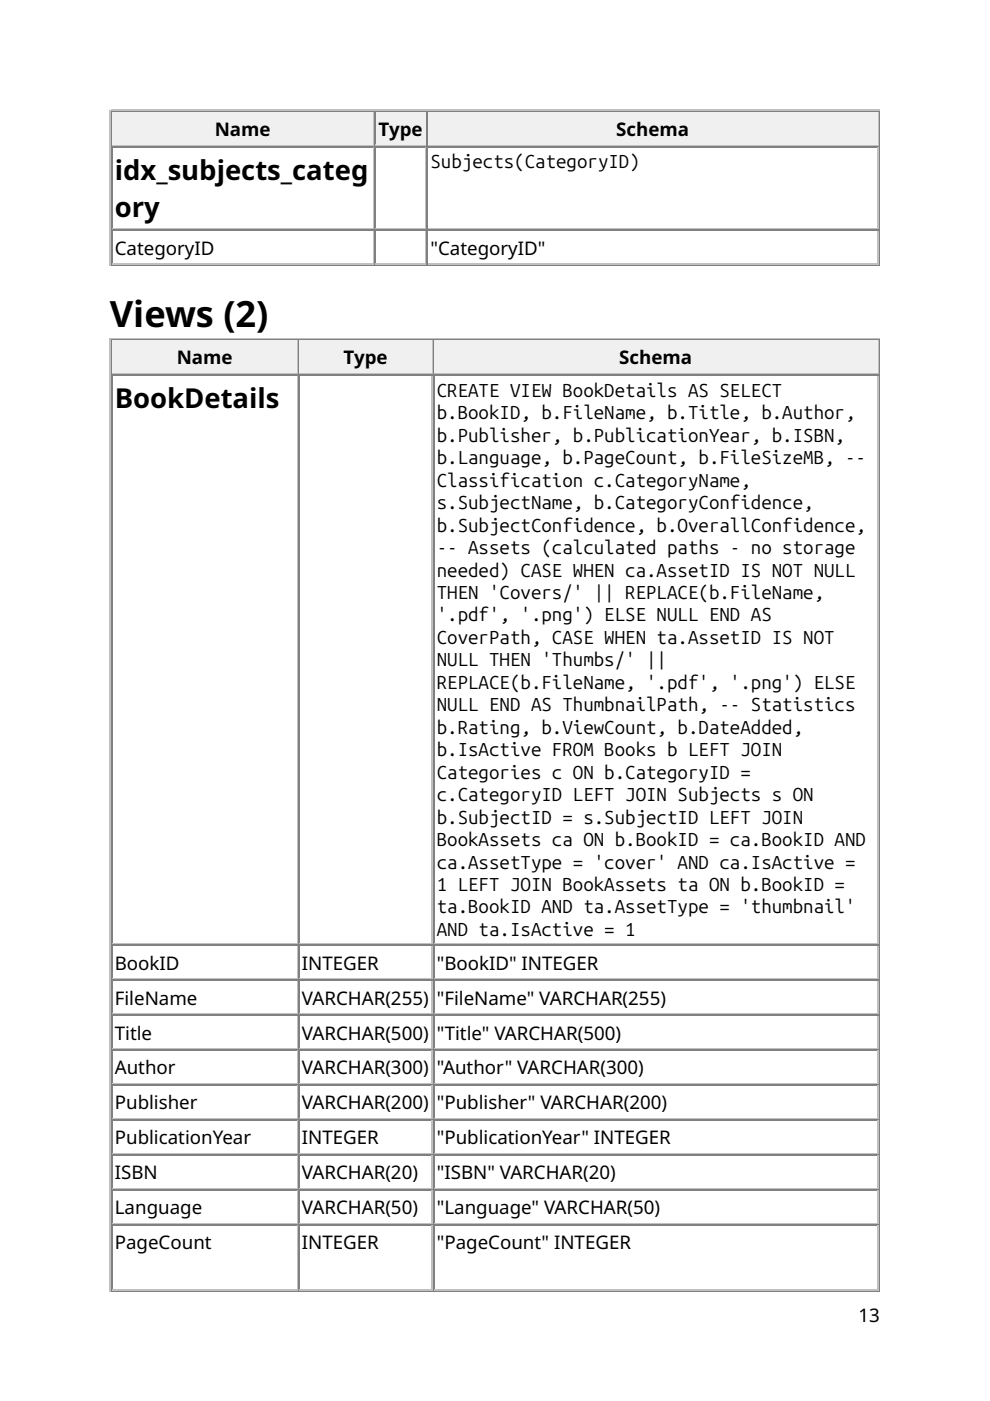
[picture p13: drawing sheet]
<svg xmlns="http://www.w3.org/2000/svg" width="210mm" height="297mm" viewBox="0 0 210 297" stroke-linecap="round" stroke-linejoin="round" font-family="sans-serif">
<defs><g id="words">
<text font-size="7.7" x="23.3" y="69.3">Views (2)</text>
<g font-size="5.8">
<text x="24.3" y="38.1">idx_subjects_categ</text>
<text x="24.3" y="46">ory</text>
<text x="24.3" y="86.5">BookDetails</text>
</g>
<g font-size="4">
<text x="45.5" y="28.8">Name</text>
<text x="80.3" y="28.8">Type</text>
<text x="130.6" y="28.8">Schema</text>
<text x="91.3" y="35.7">Subjects(CategoryID)</text>
<text x="24.3" y="54">CategoryID</text>
<text x="91.3" y="54">&quot;CategoryID&quot;</text>
<text x="37.5" y="77.3">Name</text>
<text x="72.9" y="77.3">Type</text>
<text x="131.3" y="77.3">Schema</text>
<text x="92.6" y="84.1">CREATE VIEW BookDetails AS SELECT</text>
<text x="92.6" y="88.9">b.BookID, b.FileName, b.Title, b.Author,</text>
<text x="92.6" y="93.7">b.Publisher, b.PublicationYear, b.ISBN,</text>
<text x="92.6" y="98.4">b.Language, b.PageCount, b.FileSizeMB, --</text>
<text x="92.6" y="103.2">Classification c.CategoryName,</text>
<text x="92.6" y="107.9">s.SubjectName, b.CategoryConfidence,</text>
<text x="92.6" y="112.7">b.SubjectConfidence, b.OverallConfidence,</text>
<text x="92.6" y="117.5">-- Assets (calculated paths - no storage</text>
<text x="92.6" y="122.2">needed) CASE WHEN ca.AssetID IS NOT NULL</text>
<text x="92.6" y="127">THEN 'Covers/' || REPLACE(b.FileName,</text>
<text x="92.6" y="131.8">'.pdf', '.png') ELSE NULL END AS</text>
<text x="92.6" y="136.5">CoverPath, CASE WHEN ta.AssetID IS NOT</text>
<text x="92.6" y="141.3">NULL THEN 'Thumbs/' ||</text>
<text x="92.6" y="146">REPLACE(b.FileName, '.pdf', '.png') ELSE</text>
<text x="92.6" y="150.8">NULL END AS ThumbnailPath, -- Statistics</text>
<text x="92.6" y="155.6">b.Rating, b.ViewCount, b.DateAdded,</text>
<text x="92.6" y="160.3">b.IsActive FROM Books b LEFT JOIN</text>
<text x="92.6" y="165.1">Categories c ON b.CategoryID =</text>
<text x="92.6" y="169.9">c.CategoryID LEFT JOIN Subjects s ON</text>
<text x="92.6" y="174.6">b.SubjectID = s.SubjectID LEFT JOIN</text>
<text x="92.6" y="179.4">BookAssets ca ON b.BookID = ca.BookID AND</text>
<text x="92.6" y="184.1">ca.AssetType = 'cover' AND ca.IsActive =</text>
<text x="92.6" y="188.9">1 LEFT JOIN BookAssets ta ON b.BookID =</text>
<text x="92.6" y="193.7">ta.BookID AND ta.AssetType = 'thumbnail'</text>
<text x="92.6" y="198.4">AND ta.IsActive = 1</text>
<text x="24.3" y="205.6">BookID</text>
<text x="64" y="205.6">INTEGER</text>
<text x="92.6" y="205.6">&quot;BookID&quot; INTEGER</text>
<text x="24.3" y="213">FileName</text>
<text x="64" y="213">VARCHAR(255)</text>
<text x="92.6" y="213">&quot;FileName&quot; VARCHAR(255)</text>
<text x="24.3" y="220.4">Title</text>
<text x="64" y="220.4">VARCHAR(500)</text>
<text x="92.6" y="220.4">&quot;Title&quot; VARCHAR(500)</text>
<text x="24.3" y="227.8">Author</text>
<text x="64" y="227.8">VARCHAR(300)</text>
<text x="92.6" y="227.8">&quot;Author&quot; VARCHAR(300)</text>
<text x="24.3" y="235.2">Publisher</text>
<text x="64" y="235.2">VARCHAR(200)</text>
<text x="92.6" y="235.2">&quot;Publisher&quot; VARCHAR(200)</text>
<text x="24.3" y="242.6">PublicationYear</text>
<text x="64" y="242.6">INTEGER</text>
<text x="92.6" y="242.6">&quot;PublicationYear&quot; INTEGER</text>
<text x="24.3" y="250">ISBN</text>
<text x="64" y="250">VARCHAR(20)</text>
<text x="92.6" y="250">&quot;ISBN&quot; VARCHAR(20)</text>
<text x="24.3" y="257.4">Language</text>
<text x="64" y="257.4">VARCHAR(50)</text>
<text x="92.6" y="257.4">&quot;Language&quot; VARCHAR(50)</text>
<text x="24.3" y="264.8">PageCount</text>
<text x="64" y="264.8">INTEGER</text>
<text x="92.6" y="264.8">&quot;PageCount&quot; INTEGER</text>
<text x="182" y="280.2">13</text>
</g>
</g></defs>
<path d="M23.4 23.3v33.1M23.5 23.4h163M23.8 30.8h55.6M79.2 23.8v6.9" fill="none" stroke="#c0c0c0" stroke-width=".26"/>
<path d="M23.7 23.5v7.5M23.8 23.7h55.6M186.4 23.5v32.6M23.5 56.2h163" fill="none" stroke="#808080" stroke-width=".26"/>
<g fill="#f0f0f0">
<path d="M23.8 23.8h55.3v6.9h-55.3z"/>
<path d="M45.5 24.3h11.9v5.9h-11.9z"/>
</g>
<path d="M79.5 23.5v7.5M79.6 23.7h10.9" fill="none" stroke="#808080" stroke-width=".26"/>
<path d="M79.6 30.8h10.9M90.4 23.8v6.9" fill="none" stroke="#c0c0c0" stroke-width=".26"/>
<g fill="#f0f0f0">
<path d="M79.6 23.8h10.6v6.9h-10.6z"/>
<path d="M80.2 24.3h9.5v5.9h-9.5z"/>
</g>
<path d="M90.6 23.5v7.5M90.8 23.7h95.5" fill="none" stroke="#808080" stroke-width=".26"/>
<path d="M90.8 30.8h95.5M186.1 23.8v6.9" fill="none" stroke="#c0c0c0" stroke-width=".26"/>
<g fill="#f0f0f0">
<path d="M90.8 23.8h95.2v6.9h-95.2z"/>
<path d="M130.4 24.3h15.9v5.9h-15.9z"/>
</g>
<g fill="none" stroke="#808080" stroke-width=".26">
<path d="M23.7 31v25.1M23.8 31.1h55.6M79.5 31v25.1M79.6 31.1h10.9M90.6 31v25.1M90.8 31.1h95.5M23.8 48.8h55.6M79.6 48.8h10.9M90.8 48.8h95.5M23.7 72v7.4M23.8 72.1h39.4M186.4 72v201.6"/>
<path d="M23.5 273.7h163"/>
</g>
<g fill="none" stroke="#c0c0c0" stroke-width=".26">
<path d="M79.2 31.2v17.2M90.4 31.2v17.2M186.1 31.2v17.2M23.8 48.6h55.6M23.8 56h55.6M79.2 48.9v6.9M79.6 48.6h10.9M79.6 56h10.9M90.4 48.9v6.9M90.8 48.6h95.5M90.8 56h95.5M186.1 48.9v6.9"/>
<path d="M23.4 71.7v202.1M23.5 71.8h163M23.8 79.2h39.4M63.1 72.2v6.9"/>
</g>
<g fill="#f0f0f0">
<path d="M23.8 72.2h39.2v6.9h-39.2z"/>
<path d="M37.3 72.8h12.2v5.8h-12.2z"/>
</g>
<path d="M63.4 72v7.4M63.5 72.1h28.3" fill="none" stroke="#808080" stroke-width=".26"/>
<path d="M63.5 79.2h28.3M91.7 72.2v6.9" fill="none" stroke="#c0c0c0" stroke-width=".26"/>
<g fill="#f0f0f0">
<path d="M63.5 72.2h28v6.9h-28z"/>
<path d="M72.8 72.8h9.5v5.8h-9.5z"/>
</g>
<path d="M91.9 72v7.4M92.1 72.1h94.2" fill="none" stroke="#808080" stroke-width=".26"/>
<path d="M92.1 79.2h94.2M186.1 72.2v6.9" fill="none" stroke="#c0c0c0" stroke-width=".26"/>
<g fill="#f0f0f0">
<path d="M92.1 72.2h93.9v6.9h-93.9z"/>
<path d="M131.2 72.8h15.6v5.8h-15.6z"/>
</g>
<g fill="none" stroke="#808080" stroke-width=".26">
<path d="M23.7 79.4v194.2M23.8 79.5h39.4M63.4 79.4v194.2M63.5 79.5h28.3M91.9 79.4v194.2M92.1 79.5h94.2M23.8 200.4h39.4M23.8 207.8h39.4M23.8 215.2h39.4M63.5 200.4h28.3M63.5 207.8h28.3M63.5 215.2h28.3"/>
<path d="M92.1 200.4h94.2M92.1 207.8h94.2M92.1 215.2h94.2M23.8 222.6h39.4M23.8 230.1h39.4M23.8 237.5h39.4M63.5 222.6h28.3M63.5 230.1h28.3M63.5 237.5h28.3M92.1 222.6h94.2M92.1 230.1h94.2M92.1 237.5h94.2"/>
<path d="M23.8 244.9h39.4M23.8 252.3h39.4M23.8 259.7h39.4M63.5 244.9h28.3M63.5 252.3h28.3M63.5 259.7h28.3M92.1 244.9h94.2M92.1 252.3h94.2M92.1 259.7h94.2"/>
</g>
<g fill="none" stroke="#c0c0c0" stroke-width=".26">
<path d="M63.1 79.6v120.4M91.7 79.6v120.4M186.1 79.6v120.4M23.8 200.2h39.4M23.8 207.6h39.4M23.8 215h39.4M63.1 200.6v6.8M63.1 208v6.8M63.1 215.4v6.8M63.5 200.2h28.3M63.5 207.6h28.3M63.5 215h28.3"/>
<path d="M91.7 200.6v6.8M91.7 208v6.8M91.7 215.4v6.8M92.1 200.2h94.2M92.1 207.6h94.2M92.1 215h94.2M186.1 200.6v6.8M186.1 208v6.8M186.1 215.4v6.8M23.8 222.4h39.4M23.8 229.8h39.4M23.8 237.2h39.4"/>
<path d="M63.1 222.8v6.9M63.1 230.2v6.9M63.1 237.6v6.9M63.5 222.4h28.3M63.5 229.8h28.3M63.5 237.2h28.3M91.7 222.8v6.9M91.7 230.2v6.9M91.7 237.6v6.9M92.1 222.4h94.2M92.1 229.8h94.2M92.1 237.2h94.2"/>
<path d="M186.1 222.8v6.9M186.1 230.2v6.9M186.1 237.6v6.9M23.8 244.6h39.4M23.8 252h39.4M23.8 259.4h39.4M63.1 245v6.9M63.1 252.4v6.9M63.1 259.8v13.5M63.5 244.6h28.3M63.5 252h28.3M63.5 259.4h28.3"/>
<path d="M91.7 245v6.9M91.7 252.4v6.9M91.7 259.8v13.5M92.1 244.6h94.2M92.1 252h94.2M92.1 259.4h94.2M186.1 245v6.9M186.1 252.4v6.9M186.1 259.8v13.5M23.8 273.4h39.4M63.5 273.4h28.3M92.1 273.4h94.2"/>
</g>
<use href="#words"/>
</svg>
